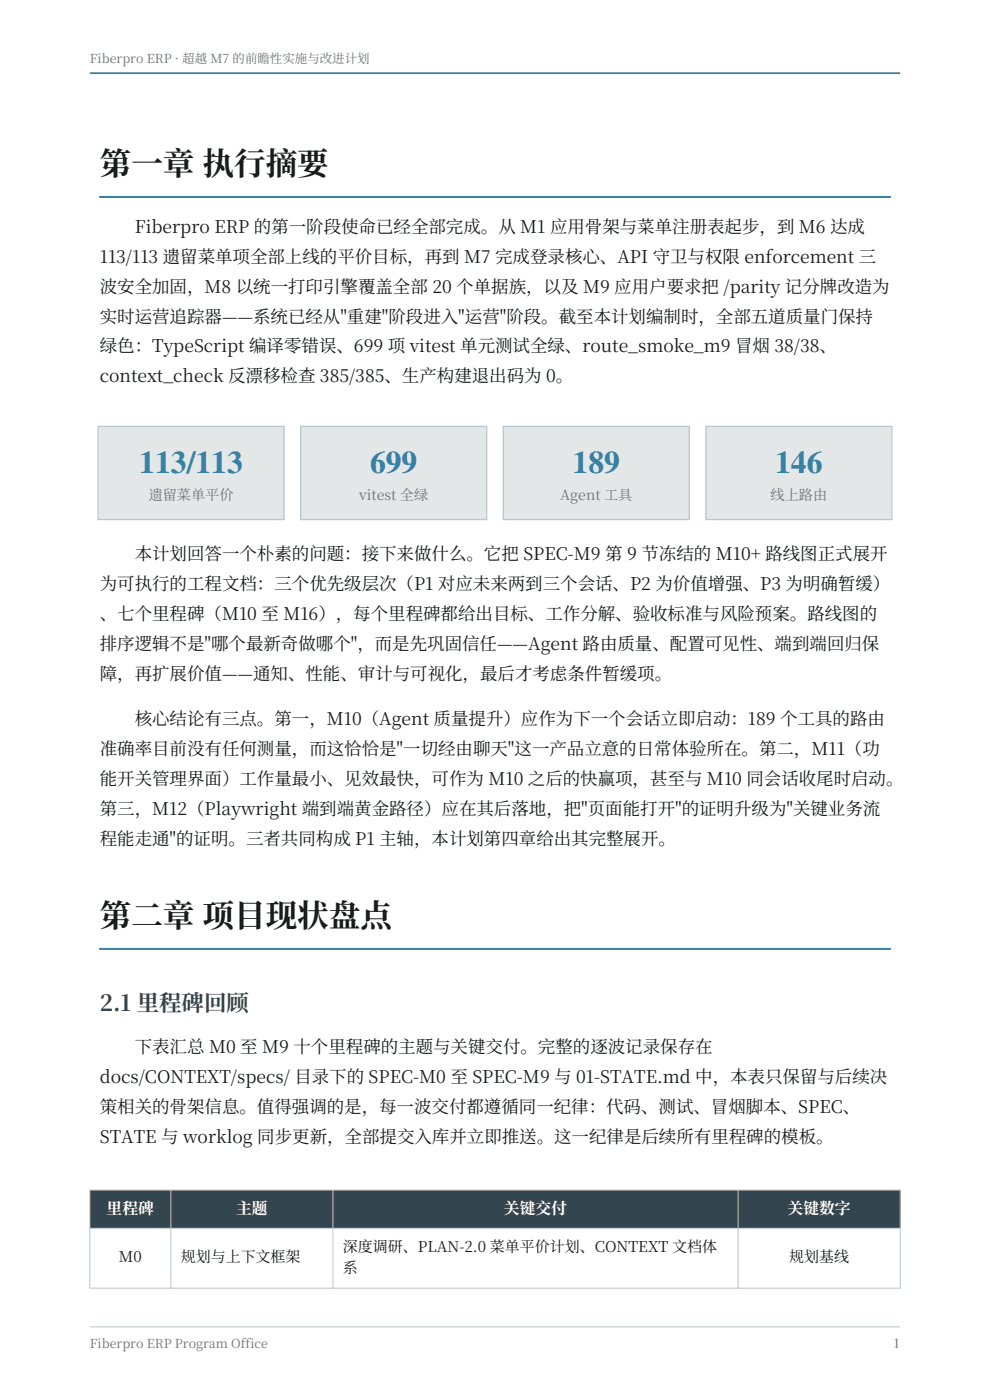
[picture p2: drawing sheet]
<svg xmlns="http://www.w3.org/2000/svg" width="210mm" height="297mm" viewBox="0 0 210 297" stroke-linecap="round" stroke-linejoin="round" font-family="sans-serif">
<defs><g id="words">
<g font-size="6.7" fill="#1a1b1c">
<text x="21.2" y="37.1">第一章 执行摘要</text>
<text x="21.2" y="196.7">第二章 项目现状盘点</text>
</g>
<g font-size="6.7" fill="#3681a6">
<text x="29.6" y="100.3">113/113</text>
<text x="78.5" y="100.3">699</text>
<text x="121.5" y="100.3">189</text>
<text x="164.4" y="100.3">146</text>
</g>
<text font-size="4.8" fill="#334650" x="21.2" y="214.5">2.1 里程碑回顾</text>
<g font-size="3.7" fill="#1a1b1c">
<text x="28.6" y="49.4">Fiberpro ERP 的第一阶段使命已经全部完成。从 M1 应用骨架与菜单注册表起步，到 M6 达成</text>
<text x="21.2" y="55.7">113/113 遗留菜单项全部上线的平价目标，再到 M7 完成登录核心、API 守卫与权限 enforcement 三</text>
<text x="21.2" y="62.1">波安全加固，M8 以统一打印引擎覆盖全部 20 个单据族，以及 M9 应用户要求把 /parity 记分牌改造为</text>
<text x="21.2" y="68.4">实时运营追踪器——系统已经从&quot;重建&quot;阶段进入&quot;运营&quot;阶段。截至本计划编制时，全部五道质量门保持</text>
<text x="21.2" y="74.8">绿色：TypeScript 编译零错误、699 项 vitest 单元测试全绿、route_smoke_m9 冒烟 38/38、</text>
<text x="21.2" y="81.1">context_check 反漂移检查 385/385、生产构建退出码为 0。</text>
<text x="28.6" y="118.9">本计划回答一个朴素的问题：接下来做什么。它把 SPEC-M9 第 9 节冻结的 M10+ 路线图正式展开</text>
<text x="21.2" y="125.2">为可执行的工程文档：三个优先级层次（P1 对应未来两到三个会话、P2 为价值增强、P3 为明确暂缓）</text>
<text x="21.2" y="131.6">、七个里程碑（M10 至 M16），每个里程碑都给出目标、工作分解、验收标准与风险预案。路线图的</text>
<text x="21.2" y="137.9">排序逻辑不是&quot;哪个最新奇做哪个&quot;，而是先巩固信任——Agent 路由质量、配置可见性、端到端回归保</text>
<text x="21.2" y="144.3">障，再扩展价值——通知、性能、审计与可视化，最后才考虑条件暂缓项。</text>
<text x="28.6" y="153.8">核心结论有三点。第一，M10（Agent 质量提升）应作为下一个会话立即启动：189 个工具的路由</text>
<text x="21.2" y="160.1">准确率目前没有任何测量，而这恰恰是&quot;一切经由聊天&quot;这一产品立意的日常体验所在。第二，M11（功</text>
<text x="21.2" y="166.5">能开关管理界面）工作量最小、见效最快，可作为 M10 之后的快赢项，甚至与 M10 同会话收尾时启动。</text>
<text x="21.2" y="172.8">第三，M12（Playwright 端到端黄金路径）应在其后落地，把&quot;页面能打开&quot;的证明升级为&quot;关键业务流</text>
<text x="21.2" y="179.2">程能走通&quot;的证明。三者共同构成 P1 主轴，本计划第四章给出其完整展开。</text>
<text x="28.6" y="223.4">下表汇总 M0 至 M9 十个里程碑的主题与关键交付。完整的逐波记录保存在</text>
<text x="21.2" y="229.7">docs/CONTEXT/specs/ 目录下的 SPEC-M0 至 SPEC-M9 与 01-STATE.md 中，本表只保留与后续决</text>
<text x="21.2" y="236.1">策相关的骨架信息。值得强调的是，每一波交付都遵循同一纪律：代码、测试、冒烟脚本、SPEC、</text>
<text x="21.2" y="242.4">STATE 与 worklog 同步更新，全部提交入库并立即推送。这一纪律是后续所有里程碑的模板。</text>
</g>
<g font-size="3.4" fill="#fff">
<text x="22.6" y="257.6">里程碑</text>
<text x="50.1" y="257.6">主题</text>
<text x="106.9" y="257.6">关键交付</text>
<text x="167.1" y="257.6">关键数字</text>
</g>
<g font-size="3.2" fill="#1a1b1c">
<text x="25.2" y="267.8">M0</text>
<text x="38.4" y="267.8">规划与上下文框架</text>
<text x="72.7" y="265.5">深度调研、PLAN-2.0 菜单平价计划、CONTEXT 文档体</text>
<text x="167.4" y="267.8">规划基线</text>
<text x="72.7" y="270.1">系</text>
</g>
<g font-size="3" fill="#6f7578">
<text x="31.5" y="106.2">遗留菜单平价</text>
<text x="76.2" y="106.2">vitest 全绿</text>
<text x="118.8" y="106.2">Agent 工具</text>
<text x="163.5" y="106.2">线上路由</text>
<text x="189.5" y="286.1">1</text>
</g>
<g font-size="2.6" fill="#6f7578">
<text x="19" y="13.4">Fiberpro ERP · 超越 M7 的前瞻性实施与改进计划</text>
<text x="19" y="286.1">Fiberpro ERP Program Office</text>
</g>
</g></defs>
<path d="M19 15.5h171.9" fill="none" stroke="#3681a6" stroke-width=".39"/>
<path d="M19 281.5h171.9" fill="none" stroke="#b8c8cf" stroke-width=".21"/>
<path d="M21.2 41.8h167.6" fill="none" stroke="#3681a6" stroke-width=".42"/>
<path d="M20.8 90.5h39.5v19.7h-39.5z" fill-rule="evenodd" fill="#e4e7e8"/>
<path d="M20.8 90.5h39.5v19.7h-39.5z" fill="none" stroke="#b8c8cf" stroke-width=".28"/>
<path d="M63.8 90.5h39.4v19.7h-39.4z" fill-rule="evenodd" fill="#e4e7e8"/>
<path d="M63.8 90.5h39.4v19.7h-39.4z" fill="none" stroke="#b8c8cf" stroke-width=".28"/>
<path d="M106.8 90.5h39.4v19.7h-39.4z" fill-rule="evenodd" fill="#e4e7e8"/>
<path d="M106.8 90.5h39.4v19.7h-39.4z" fill="none" stroke="#b8c8cf" stroke-width=".28"/>
<path d="M149.7 90.5h39.5v19.7h-39.5z" fill-rule="evenodd" fill="#e4e7e8"/>
<path d="M149.7 90.5h39.5v19.7h-39.5z" fill="none" stroke="#b8c8cf" stroke-width=".28"/>
<path d="M21.2 201.3h167.6" fill="none" stroke="#3681a6" stroke-width=".42"/>
<path d="M19 252.5h172v8.1h-172z" fill-rule="evenodd" fill="#334650"/>
<path d="M19 260.6h172v12.7h-172z" fill-rule="evenodd" fill="#fff"/>
<path d="M19 252.5h172v20.8h-172zM36.2 252.5v20.8M70.6 252.5v20.8M156.6 252.5v20.8M19 260.6h172" fill="none" stroke="#b8c8cf" stroke-width=".21"/>
<use href="#words"/>
</svg>
